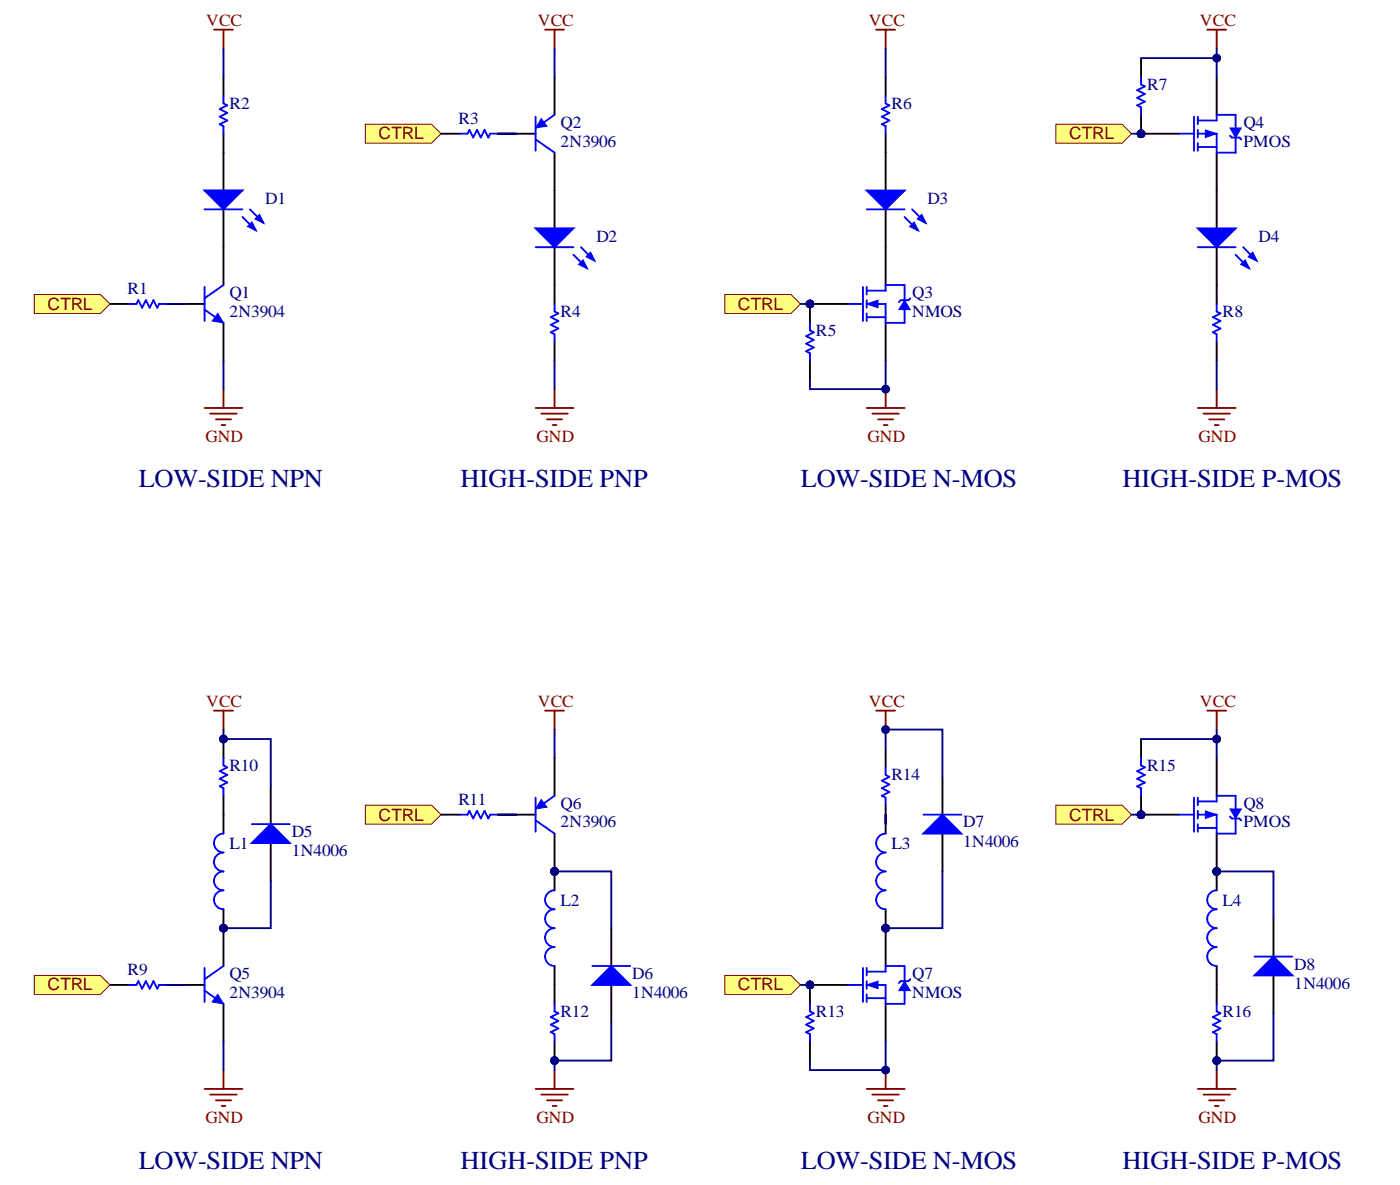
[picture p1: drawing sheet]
<svg xmlns="http://www.w3.org/2000/svg" width="188mm" height="159mm" viewBox="0 0 188 159" stroke-linecap="round" stroke-linejoin="round" font-family="sans-serif">
<defs><g id="words">
<g font-size="3.5" fill="#000080">
<text x="18.7" y="65.5">LOW-SIDE NPN</text>
<text x="61.9" y="65.5">HIGH-SIDE PNP</text>
<text x="107.7" y="65.5">LOW-SIDE N-MOS</text>
<text x="150.9" y="65.5">HIGH-SIDE P-MOS</text>
<text x="18.7" y="157.1">LOW-SIDE NPN</text>
<text x="61.9" y="157.1">HIGH-SIDE PNP</text>
<text x="107.7" y="157.1">LOW-SIDE N-MOS</text>
<text x="150.9" y="157.1">HIGH-SIDE P-MOS</text>
</g>
<g font-size="2.3" fill="#800000">
<text x="27.7" y="3.5">VCC</text>
<text x="72.3" y="3.5">VCC</text>
<text x="116.8" y="3.5">VCC</text>
<text x="161.3" y="3.5">VCC</text>
<text x="50.9" y="18.7">CTRL</text>
<text x="143.7" y="18.7">CTRL</text>
<text x="6.4" y="41.6">CTRL</text>
<text x="99.2" y="41.6">CTRL</text>
<text x="27.6" y="59.4">GND</text>
<text x="72.1" y="59.4">GND</text>
<text x="116.7" y="59.4">GND</text>
<text x="161.2" y="59.4">GND</text>
<text x="27.7" y="95">VCC</text>
<text x="72.3" y="95">VCC</text>
<text x="116.8" y="95">VCC</text>
<text x="161.3" y="95">VCC</text>
<text x="50.9" y="110.3">CTRL</text>
<text x="143.7" y="110.3">CTRL</text>
<text x="6.4" y="133.1">CTRL</text>
<text x="99.2" y="133.1">CTRL</text>
<text x="27.6" y="150.9">GND</text>
<text x="72.1" y="150.9">GND</text>
<text x="116.7" y="150.9">GND</text>
<text x="161.2" y="150.9">GND</text>
</g>
<g font-size="2.3" fill="#000080">
<text x="30.8" y="14.6">R2</text>
<text x="61.7" y="16.7">R3</text>
<text x="75.4" y="17.2">Q2</text>
<text x="119.9" y="14.6">R6</text>
<text x="154.2" y="12.1">R7</text>
<text x="167.2" y="17.2">Q4</text>
<text x="75.4" y="19.7">2N3906</text>
<text x="167.2" y="19.7">PMOS</text>
<text x="35.7" y="27.4">D1</text>
<text x="124.7" y="27.4">D3</text>
<text x="80.2" y="32.5">D2</text>
<text x="169.2" y="32.5">D4</text>
<text x="17.1" y="39.6">R1</text>
<text x="30.8" y="40.1">Q1</text>
<text x="122.7" y="40.1">Q3</text>
<text x="30.8" y="42.6">2N3904</text>
<text x="75.4" y="42.6">R4</text>
<text x="109.7" y="45.2">R5</text>
<text x="122.7" y="42.6">NMOS</text>
<text x="164.4" y="42.6">R8</text>
<text x="30.8" y="103.6">R10</text>
<text x="119.9" y="104.9">R14</text>
<text x="154.2" y="103.6">R15</text>
<text x="39.2" y="112.5">D5</text>
<text x="61.7" y="108.2">R11</text>
<text x="75.4" y="108.7">Q6</text>
<text x="75.4" y="111.2">2N3906</text>
<text x="129.5" y="111.2">D7</text>
<text x="129.5" y="113.8">1N4006</text>
<text x="167.2" y="108.7">Q8</text>
<text x="167.2" y="111.2">PMOS</text>
<text x="30.8" y="114.1">L1</text>
<text x="39.2" y="115.1">1N4006</text>
<text x="119.9" y="114.1">L3</text>
<text x="75.4" y="121.7">L2</text>
<text x="164.4" y="121.7">L4</text>
<text x="17.1" y="131.1">R9</text>
<text x="30.8" y="131.6">Q5</text>
<text x="85" y="131.6">D6</text>
<text x="122.7" y="131.6">Q7</text>
<text x="174" y="130.3">D8</text>
<text x="30.8" y="134.1">2N3904</text>
<text x="75.4" y="136.7">R12</text>
<text x="85" y="134.1">1N4006</text>
<text x="109.7" y="136.7">R13</text>
<text x="122.7" y="134.1">NMOS</text>
<text x="164.4" y="136.7">R16</text>
<text x="174" y="132.9">1N4006</text>
</g>
</g></defs>
<path d="M30 33.2v5.1M22.4 40.9h5.1M30 43.4v5.1" fill="none" stroke="#000" stroke-width=".25"/>
<path d="M27.5 38.6v4.5M30 38.3l-2.5 1.8M27.5 41.6l2.5 1.8" fill="none" stroke="#00f" stroke-width=".25"/>
<path d="M29.3 42.1l.7 1.3-1.5-.3z" fill="#00f"/>
<path d="M29.3 42.1l.7 1.3-1.5-.3z" fill="none" stroke="#00f" stroke-width=".13"/>
<path d="M66.9 18h5.1M74.6 10.3v5.1M74.6 20.5v5.1" fill="none" stroke="#000" stroke-width=".25"/>
<path d="M72 15.7v4.6M72 18.7l2.6 1.8M74.6 15.4l-1.8 1.3" fill="none" stroke="#00f" stroke-width=".25"/>
<path d="M72.8 15.9l.7 1.1-1.5 .2z" fill="#00f"/>
<path d="M72.8 15.9l.7 1.1-1.5 .2z" fill="none" stroke="#00f" stroke-width=".13"/>
<circle cx="153.4" cy="18" r=".51" fill="#000080"/>
<circle cx="153.4" cy="18" r=".51" fill="none" stroke="#000080" stroke-width=".13"/>
<path d="M163.6 15.4h2.5v1.8M166.1 18.5v2" fill="none" stroke="#00f" stroke-width=".25"/>
<path d="M153.4 18h5.1M163.6 10.3v5.1" fill="none" stroke="#000" stroke-width=".25"/>
<circle cx="153.4" cy="18" r=".51" fill="#000080"/>
<circle cx="153.4" cy="18" r=".51" fill="none" stroke="#000080" stroke-width=".13"/>
<path d="M163.6 20.5v5.1" fill="none" stroke="#000" stroke-width=".25"/>
<path d="M158.5 18h2.1M160.6 15.7v4.6M161.1 16.2h2.5M161.1 18h2.5v2.5M161.1 19.8h2.5M161.1 15.7v1M161.1 17.5v1M161.1 19.2v1.1" fill="none" stroke="#00f" stroke-width=".25"/>
<path d="M162.1 17.5l1.5 .5-1.5 .5z" fill="#00f"/>
<path d="M162.1 17.5l1.5 .5-1.5 .5z" fill="none" stroke="#00f" stroke-width=".13"/>
<path d="M163.6 15.4v.8M163.6 20.5h2.5" fill="none" stroke="#00f" stroke-width=".25"/>
<path d="M165.4 17.2h1.5l-.8 1.3z" fill="#00f"/>
<path d="M165.4 17.2h1.5l-.8 1.3z" fill="none" stroke="#00f" stroke-width=".13"/>
<path d="M165.4 18.2l.2 .3h1.1l.2 .2" fill="none" stroke="#00f" stroke-width=".25"/>
<circle cx="108.9" cy="40.9" r=".51" fill="#000080"/>
<circle cx="108.9" cy="40.9" r=".51" fill="none" stroke="#000080" stroke-width=".13"/>
<path d="M119.1 33.2v5.1M108.9 40.9h5.1" fill="none" stroke="#000" stroke-width=".25"/>
<circle cx="108.9" cy="40.9" r=".51" fill="#000080"/>
<circle cx="108.9" cy="40.9" r=".51" fill="none" stroke="#000080" stroke-width=".13"/>
<path d="M119.1 43.4v5.1" fill="none" stroke="#000" stroke-width=".25"/>
<path d="M116 38.6v4.5M116.5 38.6v1M116.5 39.1h2.6M114 40.9h2M116.5 40.3v1.1M116.5 42.1v1M116.5 40.9h2.6v2.5M116.5 42.6h2.6" fill="none" stroke="#00f" stroke-width=".25"/>
<path d="M116.5 40.9l1.6-.6v1.1z" fill="#00f"/>
<path d="M116.5 40.9l1.6-.6v1.1z" fill="none" stroke="#00f" stroke-width=".13"/>
<path d="M119.1 39.1v-.8h2.5v2.1M121.6 41.6v1.8h-2.5" fill="none" stroke="#00f" stroke-width=".25"/>
<path d="M121.6 40.4l.8 1.2h-1.5z" fill="#00f"/>
<path d="M121.6 40.4l.8 1.2h-1.5z" fill="none" stroke="#00f" stroke-width=".13"/>
<path d="M122.4 40.1l-.3 .3h-1l-.2 .2" fill="none" stroke="#00f" stroke-width=".25"/>
<path d="M30 20.5v5.1M30 28.1v5.1" fill="none" stroke="#000" stroke-width=".25"/>
<path d="M27.5 25.6h5.1l-2.6 2.5z" fill="#00f"/>
<path d="M27.5 25.6h5.1l-2.6 2.5zM32.6 29.2l1.8 1.7M33.6 28.1l1.8 1.8" fill="none" stroke="#00f" stroke-width=".25"/>
<path d="M33.4 30.4l.5-.5 .5 1z" fill="#00f"/>
<path d="M33.4 30.4l.5-.5 .5 1z" fill="none" stroke="#00f" stroke-width=".25"/>
<path d="M34.4 29.4l.5-.5 .5 1z" fill="#00f"/>
<path d="M27.5 28.1h5.1M34.4 29.4l.5-.5 .5 1z" fill="none" stroke="#00f" stroke-width=".25"/>
<path d="M74.6 25.6v5.1M74.6 33.2v5.1" fill="none" stroke="#000" stroke-width=".25"/>
<path d="M72 30.7h5.1l-2.5 2.5z" fill="#00f"/>
<path d="M72 30.7h5.1l-2.5 2.5zM77.1 34.2l1.8 1.8M78.1 33.2l1.8 1.8" fill="none" stroke="#00f" stroke-width=".25"/>
<path d="M77.9 35.5l.5-.5 .5 1z" fill="#00f"/>
<path d="M77.9 35.5l.5-.5 .5 1z" fill="none" stroke="#00f" stroke-width=".25"/>
<path d="M79.4 34l.5 1-1-.5z" fill="#00f"/>
<path d="M72 33.2h5.1M79.4 34l.5 1-1-.5z" fill="none" stroke="#00f" stroke-width=".25"/>
<path d="M119.1 20.5v5.1M119.1 28.1v5.1" fill="none" stroke="#000" stroke-width=".25"/>
<path d="M116.5 25.6h5.1l-2.5 2.5z" fill="#00f"/>
<path d="M116.5 25.6h5.1l-2.5 2.5zM121.6 29.2l1.8 1.7M122.6 28.1l1.8 1.8" fill="none" stroke="#00f" stroke-width=".25"/>
<path d="M122.4 30.4l.5-.5 .5 1z" fill="#00f"/>
<path d="M122.4 30.4l.5-.5 .5 1z" fill="none" stroke="#00f" stroke-width=".25"/>
<path d="M123.4 29.4l.5-.5 .5 1z" fill="#00f"/>
<path d="M116.5 28.1h5.1M123.4 29.4l.5-.5 .5 1z" fill="none" stroke="#00f" stroke-width=".25"/>
<path d="M163.6 25.6v5.1M163.6 33.2v5.1" fill="none" stroke="#000" stroke-width=".25"/>
<path d="M161.1 30.7h5l-2.5 2.5z" fill="#00f"/>
<path d="M161.1 30.7h5l-2.5 2.5zM166.1 34.2l1.8 1.8M167.2 33.2l1.7 1.8" fill="none" stroke="#00f" stroke-width=".25"/>
<path d="M166.9 35.5l.5-.5 .5 1z" fill="#00f"/>
<path d="M166.9 35.5l.5-.5 .5 1z" fill="none" stroke="#00f" stroke-width=".25"/>
<path d="M168.4 34l.5 1-1-.5z" fill="#00f"/>
<path d="M30 12.9v1l.6 .3-1.1 .5 1.1 .5-1.1 .5 1.1 .5-1.1 .5 .5 .3v1M119.1 12.9v1l.5 .3-1 .5 1 .5-1 .5 1 .5-1 .5 .5 .3v1M161.1 33.2h5M168.4 34l.5 1-1-.5zM74.6 40.9v1l.5 .2-1 .5 1 .5-1 .5 1 .6-1 .5 .5 .2v1M163.6 40.9v1l.5 .2-1 .5 1 .5-1 .5 1 .6-1 .5 .5 .2v1" fill="none" stroke="#00f" stroke-width=".25"/>
<path d="M30 10.3v2.6M30 18v2.5M119.1 10.3v2.6M119.1 18v2.5M74.6 38.3v2.6M163.6 38.3v2.6M74.6 45.9v2.6M163.6 45.9v2.6" fill="none" stroke="#000" stroke-width=".25"/>
<g fill="none" stroke="#800000" stroke-width=".25">
<path d="M27.5 54.8h5.1M28.3 55.6h3.5M29 56.4h2.1M29.8 57.1h.5M30 52.3v2.5M72 54.8h5.1M72.8 55.6h3.5M73.5 56.4h2.1M74.3 57.1h.5M74.6 52.3v2.5M116.5 54.8h5.1M117.3 55.6h3.6"/>
<path d="M118.1 56.4h2M118.8 57.1h.5M119.1 52.3v2.5"/>
</g>
<circle cx="119.1" cy="52.3" r=".51" fill="#000080"/>
<circle cx="119.1" cy="52.3" r=".51" fill="none" stroke="#000080" stroke-width=".13"/>
<g fill="none" stroke="#800000" stroke-width=".25">
<path d="M28.8 4h2.5M30 4v2.5M73.3 4h2.5M74.6 4v2.5M117.8 4h2.6M119.1 4v2.5M162.3 4h2.6M163.6 4v2.5M161.1 54.8h5M161.8 55.6h3.6M162.6 56.4h2M163.3 57.1h.6"/>
<path d="M163.6 52.3v2.5"/>
</g>
<path d="M59.3 18h2.5M66.9 18h2.6M14.8 40.9h2.5M22.4 40.9h2.6" fill="none" stroke="#000" stroke-width=".25"/>
<path d="M61.8 18h1.1l.2-.5 .5 1 .5-1 .5 1 .6-1 .5 1 .2-.5h1M17.3 40.9h1l.3-.6 .5 1.1 .5-1.1 .5 1.1 .5-1.1 .5 1.1 .3-.5h1" fill="none" stroke="#00f" stroke-width=".25"/>
<path d="M4.6 39.6h8.9l1.3 1.3-1.3 1.2h-8.9z" fill-rule="evenodd" fill="#ffff80"/>
<path d="M4.6 39.6h8.9l1.3 1.3-1.3 1.2h-8.9z" fill="none" stroke="#800000" stroke-width=".13"/>
<path d="M49.1 16.7h8.9l1.3 1.3-1.3 1.2h-8.9z" fill-rule="evenodd" fill="#ffff80"/>
<path d="M49.1 16.7h8.9l1.3 1.3-1.3 1.2h-8.9z" fill="none" stroke="#800000" stroke-width=".13"/>
<path d="M97.5 39.6h8.9l1.2 1.3-1.2 1.2h-8.9z" fill-rule="evenodd" fill="#ffff80"/>
<path d="M97.5 39.6h8.9l1.2 1.3-1.2 1.2h-8.9z" fill="none" stroke="#800000" stroke-width=".13"/>
<path d="M142 16.7h8.9l1.3 1.3-1.3 1.2h-8.9z" fill-rule="evenodd" fill="#ffff80"/>
<path d="M142 16.7h8.9l1.3 1.3-1.3 1.2h-8.9z" fill="none" stroke="#800000" stroke-width=".13"/>
<circle cx="108.9" cy="40.9" r=".51" fill="#000080"/>
<circle cx="108.9" cy="40.9" r=".51" fill="none" stroke="#000080" stroke-width=".13"/>
<path d="M108.9 40.9v2.5M108.9 48.5v2.5" fill="none" stroke="#000" stroke-width=".25"/>
<circle cx="108.9" cy="40.9" r=".51" fill="#000080"/>
<circle cx="108.9" cy="40.9" r=".51" fill="none" stroke="#000080" stroke-width=".13"/>
<path d="M108.9 43.4v1l.5 .3-1 .5 1 .5-1 .5 1 .5-1 .5 .5 .3v1" fill="none" stroke="#00f" stroke-width=".25"/>
<circle cx="153.4" cy="18" r=".51" fill="#000080"/>
<circle cx="153.4" cy="18" r=".51" fill="none" stroke="#000080" stroke-width=".13"/>
<path d="M153.4 15.4v2.6" fill="none" stroke="#000" stroke-width=".25"/>
<circle cx="153.4" cy="18" r=".51" fill="#000080"/>
<circle cx="153.4" cy="18" r=".51" fill="none" stroke="#000080" stroke-width=".13"/>
<path d="M153.4 7.8v2.5" fill="none" stroke="#000" stroke-width=".25"/>
<path d="M153.4 10.3v1.1l.5 .2-1 .5 1 .5-1 .5 1 .6-1 .5 .5 .2v1" fill="none" stroke="#00f" stroke-width=".25"/>
<circle cx="30" cy="124.7" r=".51" fill="#000080"/>
<circle cx="30" cy="124.7" r=".51" fill="none" stroke="#000080" stroke-width=".13"/>
<path d="M30 124.7v5.1" fill="none" stroke="#000" stroke-width=".25"/>
<circle cx="30" cy="124.7" r=".51" fill="#000080"/>
<circle cx="30" cy="124.7" r=".51" fill="none" stroke="#000080" stroke-width=".13"/>
<path d="M22.4 132.4h5.1M30 134.9v5.1" fill="none" stroke="#000" stroke-width=".25"/>
<path d="M27.5 133.1l2.5 1.8M27.5 130.1v4.6M30 129.8l-2.5 1.8" fill="none" stroke="#00f" stroke-width=".25"/>
<path d="M29.3 133.6l.7 1.3-1.5-.2z" fill="#00f"/>
<path d="M29.3 133.6l.7 1.3-1.5-.2z" fill="none" stroke="#00f" stroke-width=".13"/>
<circle cx="74.6" cy="117.1" r=".51" fill="#000080"/>
<circle cx="74.6" cy="117.1" r=".51" fill="none" stroke="#000080" stroke-width=".13"/>
<path d="M74.6 112v5.1" fill="none" stroke="#000" stroke-width=".25"/>
<circle cx="74.6" cy="117.1" r=".51" fill="#000080"/>
<circle cx="74.6" cy="117.1" r=".51" fill="none" stroke="#000080" stroke-width=".13"/>
<path d="M66.9 109.5h5.1M74.6 101.9v5.1" fill="none" stroke="#000" stroke-width=".25"/>
<path d="M72 107.2v4.6M72 110.3l2.6 1.7M74.6 107l-1.8 1.2" fill="none" stroke="#00f" stroke-width=".25"/>
<path d="M72.8 107.5l.7 1-1.5 .2z" fill="#00f"/>
<path d="M72.8 107.5l.7 1-1.5 .2z" fill="none" stroke="#00f" stroke-width=".13"/>
<circle cx="153.4" cy="109.5" r=".51" fill="#000080"/>
<circle cx="153.4" cy="109.5" r=".51" fill="none" stroke="#000080" stroke-width=".13"/>
<circle cx="163.6" cy="117.1" r=".51" fill="#000080"/>
<circle cx="163.6" cy="117.1" r=".51" fill="none" stroke="#000080" stroke-width=".13"/>
<path d="M163.6 107h2.5v1.7M166.1 110v2" fill="none" stroke="#00f" stroke-width=".25"/>
<path d="M153.4 109.5h5.1M163.6 101.9v5.1" fill="none" stroke="#000" stroke-width=".25"/>
<circle cx="153.4" cy="109.5" r=".51" fill="#000080"/>
<circle cx="153.4" cy="109.5" r=".51" fill="none" stroke="#000080" stroke-width=".13"/>
<path d="M163.6 112v5.1" fill="none" stroke="#000" stroke-width=".25"/>
<circle cx="163.6" cy="117.1" r=".51" fill="#000080"/>
<circle cx="163.6" cy="117.1" r=".51" fill="none" stroke="#000080" stroke-width=".13"/>
<path d="M158.5 109.5h2.1M160.6 107.2v4.6M161.1 107.7h2.5M161.1 109.5h2.5v2.5M161.1 111.3h2.5M161.1 107.2v1M161.1 109v1M161.1 110.8v1" fill="none" stroke="#00f" stroke-width=".25"/>
<path d="M162.1 109l1.5 .5-1.5 .5z" fill="#00f"/>
<path d="M162.1 109l1.5 .5-1.5 .5z" fill="none" stroke="#00f" stroke-width=".13"/>
<path d="M163.6 107v.7M163.6 112h2.5" fill="none" stroke="#00f" stroke-width=".25"/>
<path d="M165.4 108.7h1.5l-.8 1.3z" fill="#00f"/>
<path d="M165.4 108.7h1.5l-.8 1.3z" fill="none" stroke="#00f" stroke-width=".13"/>
<path d="M165.4 109.7l.2 .3h1.1l.2 .3" fill="none" stroke="#00f" stroke-width=".25"/>
<circle cx="119.1" cy="124.8" r=".51" fill="#000080"/>
<circle cx="119.1" cy="124.8" r=".51" fill="none" stroke="#000080" stroke-width=".13"/>
<circle cx="108.9" cy="132.4" r=".51" fill="#000080"/>
<circle cx="108.9" cy="132.4" r=".51" fill="none" stroke="#000080" stroke-width=".13"/>
<path d="M119.1 124.7v5.1" fill="none" stroke="#000" stroke-width=".25"/>
<circle cx="119.1" cy="124.8" r=".51" fill="#000080"/>
<circle cx="119.1" cy="124.8" r=".51" fill="none" stroke="#000080" stroke-width=".13"/>
<path d="M108.9 132.4h5.1" fill="none" stroke="#000" stroke-width=".25"/>
<circle cx="108.9" cy="132.4" r=".51" fill="#000080"/>
<circle cx="108.9" cy="132.4" r=".51" fill="none" stroke="#000080" stroke-width=".13"/>
<path d="M119.1 134.9v5.1" fill="none" stroke="#000" stroke-width=".25"/>
<path d="M114 132.4h2M116 130.1v4.6M116.5 130.1v1M116.5 131.9v1M116.5 133.6v1.1M116.5 130.6h2.6M116.5 132.4h2.6v2.5M116.5 134.2h2.6" fill="none" stroke="#00f" stroke-width=".25"/>
<path d="M116.5 132.4l1.6-.5v1z" fill="#00f"/>
<path d="M116.5 132.4l1.6-.5v1z" fill="none" stroke="#00f" stroke-width=".13"/>
<path d="M119.1 130.6v-.8h2.5v2.1M121.6 133.1v1.8h-2.5" fill="none" stroke="#00f" stroke-width=".25"/>
<path d="M121.6 131.9l.8 1.2h-1.5z" fill="#00f"/>
<path d="M121.6 131.9l.8 1.2h-1.5z" fill="none" stroke="#00f" stroke-width=".13"/>
<path d="M122.4 131.6l-.3 .3h-1l-.2 .2" fill="none" stroke="#00f" stroke-width=".25"/>
<circle cx="30.1" cy="99.3" r=".51" fill="#000080"/>
<circle cx="30.1" cy="99.3" r=".51" fill="none" stroke="#000080" stroke-width=".13"/>
<path d="M30 99.3v2.6" fill="none" stroke="#000" stroke-width=".25"/>
<circle cx="30.1" cy="99.3" r=".51" fill="#000080"/>
<circle cx="30.1" cy="99.3" r=".51" fill="none" stroke="#000080" stroke-width=".13"/>
<path d="M30 107v2.5" fill="none" stroke="#000" stroke-width=".25"/>
<path d="M30 101.9v1l.6 .2-1.1 .5 1.1 .6-1.1 .5 1.1 .5-1.1 .5 .5 .2v1.1" fill="none" stroke="#00f" stroke-width=".25"/>
<circle cx="74.6" cy="142.5" r=".51" fill="#000080"/>
<circle cx="74.6" cy="142.5" r=".51" fill="none" stroke="#000080" stroke-width=".13"/>
<path d="M74.6 132.4v2.5M74.6 140v2.5" fill="none" stroke="#000" stroke-width=".25"/>
<circle cx="74.6" cy="142.5" r=".51" fill="#000080"/>
<circle cx="74.6" cy="142.5" r=".51" fill="none" stroke="#000080" stroke-width=".13"/>
<path d="M119.1 103.1v1.1l.5 .2-1 .5 1 .5-1 .5 1 .5-1 .6 .5 .2v1M74.6 134.9v1l.5 .3-1 .5 1 .5-1 .5 1 .5-1 .5 .5 .3v1" fill="none" stroke="#00f" stroke-width=".25"/>
<path d="M119.1 100.6v2.5M119.1 108.2v2.6" fill="none" stroke="#000" stroke-width=".25"/>
<circle cx="163.6" cy="142.5" r=".51" fill="#000080"/>
<circle cx="163.6" cy="142.5" r=".51" fill="none" stroke="#000080" stroke-width=".13"/>
<path d="M163.6 132.4v2.5M163.6 140v2.6" fill="none" stroke="#000" stroke-width=".25"/>
<circle cx="163.6" cy="142.5" r=".51" fill="#000080"/>
<circle cx="163.6" cy="142.5" r=".51" fill="none" stroke="#000080" stroke-width=".13"/>
<path d="M163.6 134.9v1l.5 .3-1 .5 1 .5-1 .5 1 .5-1 .5 .5 .3v1" fill="none" stroke="#00f" stroke-width=".25"/>
<g fill="none" stroke="#800000" stroke-width=".25">
<path d="M27.5 146.4h5.1M28.3 147.1h3.5M29 147.9h2.1M29.8 148.6h.5M30 143.8v2.6M72 146.4h5.1M72.8 147.1h3.5M73.5 147.9h2.1M74.3 148.6h.5M74.6 143.8v2.6M116.5 146.4h5.1M117.3 147.1h3.6"/>
<path d="M118.1 147.9h2M118.8 148.7h.5M119.1 143.8v2.6"/>
</g>
<circle cx="119.1" cy="143.8" r=".51" fill="#000080"/>
<circle cx="119.1" cy="143.8" r=".51" fill="none" stroke="#000080" stroke-width=".13"/>
<path d="M28.8 95.5h2.5M30 95.5v2.6M73.3 95.5h2.5M74.6 95.5v2.6M117.8 95.5h2.6M119.1 95.5v2.6M161.1 146.4h5M161.8 147.1h3.6M162.6 147.9h2M163.3 148.7h.6M163.6 143.8v2.6" fill="none" stroke="#800000" stroke-width=".25"/>
<circle cx="119.1" cy="98.1" r=".51" fill="#000080"/>
<circle cx="119.1" cy="98.1" r=".51" fill="none" stroke="#000080" stroke-width=".13"/>
<path d="M162.3 95.5h2.6M163.6 95.5v2.6" fill="none" stroke="#800000" stroke-width=".25"/>
<path d="M59.3 109.5h2.5M66.9 109.5h2.6M14.8 132.4h2.5M22.4 132.4h2.6" fill="none" stroke="#000" stroke-width=".25"/>
<path d="M61.8 109.5h1.1l.2-.5 .5 1 .5-1 .5 1 .6-1 .5 1 .2-.5h1M17.3 132.4h1l.3-.5 .5 1 .5-1 .5 1 .5-1 .5 1 .3-.5h1" fill="none" stroke="#00f" stroke-width=".25"/>
<path d="M4.6 131.1h8.9l1.3 1.3-1.3 1.2h-8.9z" fill-rule="evenodd" fill="#ffff80"/>
<path d="M4.6 131.1h8.9l1.3 1.3-1.3 1.2h-8.9z" fill="none" stroke="#800000" stroke-width=".13"/>
<path d="M49.1 108.2h8.9l1.3 1.3-1.3 1.3h-8.9z" fill-rule="evenodd" fill="#ffff80"/>
<path d="M49.1 108.2h8.9l1.3 1.3-1.3 1.3h-8.9z" fill="none" stroke="#800000" stroke-width=".13"/>
<path d="M97.5 131.1h8.9l1.2 1.3-1.2 1.2h-8.9z" fill-rule="evenodd" fill="#ffff80"/>
<path d="M97.5 131.1h8.9l1.2 1.3-1.2 1.2h-8.9z" fill="none" stroke="#800000" stroke-width=".13"/>
<path d="M142 108.2h8.9l1.3 1.3-1.3 1.3h-8.9z" fill-rule="evenodd" fill="#ffff80"/>
<path d="M142 108.2h8.9l1.3 1.3-1.3 1.3h-8.9z" fill="none" stroke="#800000" stroke-width=".13"/>
<circle cx="108.9" cy="132.4" r=".51" fill="#000080"/>
<circle cx="108.9" cy="132.4" r=".51" fill="none" stroke="#000080" stroke-width=".13"/>
<path d="M108.9 132.4v2.5M108.9 140v2.5" fill="none" stroke="#000" stroke-width=".25"/>
<circle cx="108.9" cy="132.4" r=".51" fill="#000080"/>
<circle cx="108.9" cy="132.4" r=".51" fill="none" stroke="#000080" stroke-width=".13"/>
<path d="M108.9 134.9v1l.5 .3-1 .5 1 .5-1 .5 1 .5-1 .5 .5 .3v1" fill="none" stroke="#00f" stroke-width=".25"/>
<circle cx="153.4" cy="109.5" r=".51" fill="#000080"/>
<circle cx="153.4" cy="109.5" r=".51" fill="none" stroke="#000080" stroke-width=".13"/>
<path d="M153.4 107v2.5" fill="none" stroke="#000" stroke-width=".25"/>
<circle cx="153.4" cy="109.5" r=".51" fill="#000080"/>
<circle cx="153.4" cy="109.5" r=".51" fill="none" stroke="#000080" stroke-width=".13"/>
<path d="M153.4 99.3v2.6" fill="none" stroke="#000" stroke-width=".25"/>
<path d="M153.4 101.9v1l.5 .2-1 .5 1 .6-1 .5 1 .5-1 .5 .5 .2v1.1" fill="none" stroke="#00f" stroke-width=".25"/>
<circle cx="30" cy="124.7" r=".51" fill="#000080"/>
<circle cx="30" cy="124.7" r=".51" fill="none" stroke="#000080" stroke-width=".13"/>
<path d="M30 122.2v2.5" fill="none" stroke="#000" stroke-width=".25"/>
<circle cx="30" cy="124.7" r=".51" fill="#000080"/>
<circle cx="30" cy="124.7" r=".51" fill="none" stroke="#000080" stroke-width=".13"/>
<path d="M30 109.5v2.5" fill="none" stroke="#000" stroke-width=".25"/>
<path d="M30 112a1.27 1.27 0 0 0-1.2 1.3 1.27 1.27 0 0 0 1.2 1.3 1.27 1.27 0 0 0-1.2 1.2 1.27 1.27 0 0 0 1.2 1.3 1.27 1.27 0 0 0-1.2 1.3 1.27 1.27 0 0 0 1.2 1.3 1.27 1.27 0 0 0-1.2 1.2 1.27 1.27 0 0 0 1.2 1.3" fill="none" stroke="#00f" stroke-width=".25"/>
<circle cx="74.6" cy="117.1" r=".51" fill="#000080"/>
<circle cx="74.6" cy="117.1" r=".51" fill="none" stroke="#000080" stroke-width=".13"/>
<path d="M74.6 117.1v2.6M74.6 129.8v2.6" fill="none" stroke="#000" stroke-width=".25"/>
<circle cx="74.6" cy="117.1" r=".51" fill="#000080"/>
<circle cx="74.6" cy="117.1" r=".51" fill="none" stroke="#000080" stroke-width=".13"/>
<path d="M74.6 119.7a1.27 1.27 0 0 0-1.3 1.2 1.27 1.27 0 0 0 1.3 1.3 1.27 1.27 0 0 0-1.3 1.3 1.27 1.27 0 0 0 1.3 1.2 1.27 1.27 0 0 0-1.3 1.3 1.27 1.27 0 0 0 1.3 1.3 1.27 1.27 0 0 0-1.3 1.3 1.27 1.27 0 0 0 1.3 1.2" fill="none" stroke="#00f" stroke-width=".25"/>
<circle cx="119.1" cy="124.8" r=".51" fill="#000080"/>
<circle cx="119.1" cy="124.8" r=".51" fill="none" stroke="#000080" stroke-width=".13"/>
<path d="M119.1 122.2v2.5" fill="none" stroke="#000" stroke-width=".25"/>
<circle cx="119.1" cy="124.8" r=".51" fill="#000080"/>
<circle cx="119.1" cy="124.8" r=".51" fill="none" stroke="#000080" stroke-width=".13"/>
<path d="M119.1 109.5v2.5" fill="none" stroke="#000" stroke-width=".25"/>
<path d="M119.1 112a1.27 1.27 0 0 0-1.3 1.3 1.27 1.27 0 0 0 1.3 1.3 1.27 1.27 0 0 0-1.3 1.3 1.27 1.27 0 0 0 1.3 1.2 1.27 1.27 0 0 0-1.3 1.3 1.27 1.27 0 0 0 1.3 1.3 1.27 1.27 0 0 0-1.3 1.2 1.27 1.27 0 0 0 1.3 1.3" fill="none" stroke="#00f" stroke-width=".25"/>
<circle cx="163.6" cy="117.1" r=".51" fill="#000080"/>
<circle cx="163.6" cy="117.1" r=".51" fill="none" stroke="#000080" stroke-width=".13"/>
<path d="M163.6 117.1v2.6M163.6 129.8v2.6" fill="none" stroke="#000" stroke-width=".25"/>
<circle cx="163.6" cy="117.1" r=".51" fill="#000080"/>
<circle cx="163.6" cy="117.1" r=".51" fill="none" stroke="#000080" stroke-width=".13"/>
<path d="M163.6 119.7a1.27 1.27 0 0 0-1.3 1.2 1.27 1.27 0 0 0 1.3 1.3 1.27 1.27 0 0 0-1.3 1.3 1.27 1.27 0 0 0 1.3 1.2 1.27 1.27 0 0 0-1.3 1.3 1.27 1.27 0 0 0 1.3 1.3 1.27 1.27 0 0 0-1.3 1.3 1.27 1.27 0 0 0 1.3 1.2" fill="none" stroke="#00f" stroke-width=".25"/>
<path d="M36.4 105.7v5.1M36.4 113.3v5.1" fill="none" stroke="#000" stroke-width=".25"/>
<path d="M33.9 113.3l2.5-2.5 2.6 2.5z" fill="#00f"/>
<path d="M33.9 113.3l2.5-2.5 2.6 2.5zM33.9 110.8h5.1" fill="none" stroke="#00f" stroke-width=".25"/>
<path d="M82.2 124.7v5.1M82.2 132.4v5.1" fill="none" stroke="#000" stroke-width=".25"/>
<path d="M79.7 132.4l2.5-2.6 2.5 2.6z" fill="#00f"/>
<path d="M79.7 132.4l2.5-2.6 2.5 2.6zM79.7 129.8h5" fill="none" stroke="#00f" stroke-width=".25"/>
<path d="M126.7 104.4v5.1M126.7 112v5.1" fill="none" stroke="#000" stroke-width=".25"/>
<path d="M124.2 112l2.5-2.5 2.6 2.5z" fill="#00f"/>
<path d="M124.2 112l2.5-2.5 2.6 2.5zM124.2 109.5h5.1" fill="none" stroke="#00f" stroke-width=".25"/>
<path d="M171.2 123.5v5.1M171.2 131.1v5.1" fill="none" stroke="#000" stroke-width=".25"/>
<path d="M168.7 131.1l2.5-2.5 2.6 2.5z" fill="#00f"/>
<path d="M168.7 131.1l2.5-2.5 2.6 2.5zM168.7 128.6h5.1" fill="none" stroke="#00f" stroke-width=".25"/>
<path d="M30 48.5v3.8M74.6 48.5v3.8M119.1 48.5v3.8h-10.2v-1.3M163.6 48.5v3.8" fill="none" stroke="#000080" stroke-width=".25"/>
<circle cx="119.1" cy="52.3" r=".51" fill="#000080"/>
<circle cx="119.1" cy="52.3" r=".51" fill="none" stroke="#000080" stroke-width=".13"/>
<path d="M30 6.5v3.8M66.9 18h2.6M74.6 6.5v3.8M119.1 6.5v3.8M22.4 40.9h2.6M107.6 40.9h1.3" fill="none" stroke="#000080" stroke-width=".25"/>
<circle cx="108.9" cy="40.9" r=".51" fill="#000080"/>
<circle cx="108.9" cy="40.9" r=".51" fill="none" stroke="#000080" stroke-width=".13"/>
<path d="M152.2 18h1.2" fill="none" stroke="#000080" stroke-width=".25"/>
<circle cx="153.4" cy="18" r=".51" fill="#000080"/>
<circle cx="153.4" cy="18" r=".51" fill="none" stroke="#000080" stroke-width=".13"/>
<path d="M153.4 7.8h10.2" fill="none" stroke="#000080" stroke-width=".25"/>
<circle cx="163.6" cy="7.8" r=".51" fill="#000080"/>
<circle cx="163.6" cy="7.8" r=".51" fill="none" stroke="#000080" stroke-width=".13"/>
<path d="M163.6 6.5v3.8" fill="none" stroke="#000080" stroke-width=".25"/>
<circle cx="163.6" cy="7.8" r=".51" fill="#000080"/>
<circle cx="163.6" cy="7.8" r=".51" fill="none" stroke="#000080" stroke-width=".13"/>
<path d="M30 140v3.8M119.1 140v3.8h-10.2v-1.2" fill="none" stroke="#000080" stroke-width=".25"/>
<circle cx="119.1" cy="143.8" r=".51" fill="#000080"/>
<circle cx="119.1" cy="143.8" r=".51" fill="none" stroke="#000080" stroke-width=".13"/>
<path d="M74.6 98.1v3.8M66.9 109.5h2.6M22.4 132.4h2.6M107.6 132.4h1.3" fill="none" stroke="#000080" stroke-width=".25"/>
<circle cx="108.9" cy="132.4" r=".51" fill="#000080"/>
<circle cx="108.9" cy="132.4" r=".51" fill="none" stroke="#000080" stroke-width=".13"/>
<path d="M152.2 109.5h1.2" fill="none" stroke="#000080" stroke-width=".25"/>
<circle cx="153.4" cy="109.5" r=".51" fill="#000080"/>
<circle cx="153.4" cy="109.5" r=".51" fill="none" stroke="#000080" stroke-width=".13"/>
<path d="M153.4 99.3h10.2" fill="none" stroke="#000080" stroke-width=".25"/>
<circle cx="163.6" cy="99.3" r=".51" fill="#000080"/>
<circle cx="163.6" cy="99.3" r=".51" fill="none" stroke="#000080" stroke-width=".13"/>
<path d="M163.6 98.1v3.8" fill="none" stroke="#000080" stroke-width=".25"/>
<circle cx="163.6" cy="99.3" r=".51" fill="#000080"/>
<circle cx="163.6" cy="99.3" r=".51" fill="none" stroke="#000080" stroke-width=".13"/>
<path d="M36.4 118.4v6.3h-6.4" fill="none" stroke="#000080" stroke-width=".25"/>
<circle cx="30" cy="124.7" r=".51" fill="#000080"/>
<circle cx="30" cy="124.7" r=".51" fill="none" stroke="#000080" stroke-width=".13"/>
<path d="M119.1 109.5v1.3M163.6 117.1h7.6v6.4" fill="none" stroke="#000080" stroke-width=".25"/>
<circle cx="163.6" cy="117.1" r=".51" fill="#000080"/>
<circle cx="163.6" cy="117.1" r=".51" fill="none" stroke="#000080" stroke-width=".13"/>
<path d="M74.6 117.1h7.6v7.6" fill="none" stroke="#000080" stroke-width=".25"/>
<circle cx="74.6" cy="117.1" r=".51" fill="#000080"/>
<circle cx="74.6" cy="117.1" r=".51" fill="none" stroke="#000080" stroke-width=".13"/>
<path d="M126.7 117.1v7.6h-7.6" fill="none" stroke="#000080" stroke-width=".25"/>
<circle cx="119.1" cy="124.8" r=".51" fill="#000080"/>
<circle cx="119.1" cy="124.8" r=".51" fill="none" stroke="#000080" stroke-width=".13"/>
<path d="M30 98.1v1.2h6.4v6.4" fill="none" stroke="#000080" stroke-width=".25"/>
<circle cx="30.1" cy="99.3" r=".51" fill="#000080"/>
<circle cx="30.1" cy="99.3" r=".51" fill="none" stroke="#000080" stroke-width=".13"/>
<path d="M82.2 137.5v5h-7.6v1.3" fill="none" stroke="#000080" stroke-width=".25"/>
<circle cx="74.6" cy="142.5" r=".51" fill="#000080"/>
<circle cx="74.6" cy="142.5" r=".51" fill="none" stroke="#000080" stroke-width=".13"/>
<path d="M119.1 100.6v-2.5h7.6v6.3" fill="none" stroke="#000080" stroke-width=".25"/>
<circle cx="119.1" cy="98.1" r=".51" fill="#000080"/>
<circle cx="119.1" cy="98.1" r=".51" fill="none" stroke="#000080" stroke-width=".13"/>
<path d="M171.2 136.2v6.4h-7.6v1.2" fill="none" stroke="#000080" stroke-width=".25"/>
<circle cx="163.6" cy="142.5" r=".51" fill="#000080"/>
<circle cx="163.6" cy="142.5" r=".51" fill="none" stroke="#000080" stroke-width=".13"/>
<use href="#words"/>
</svg>
